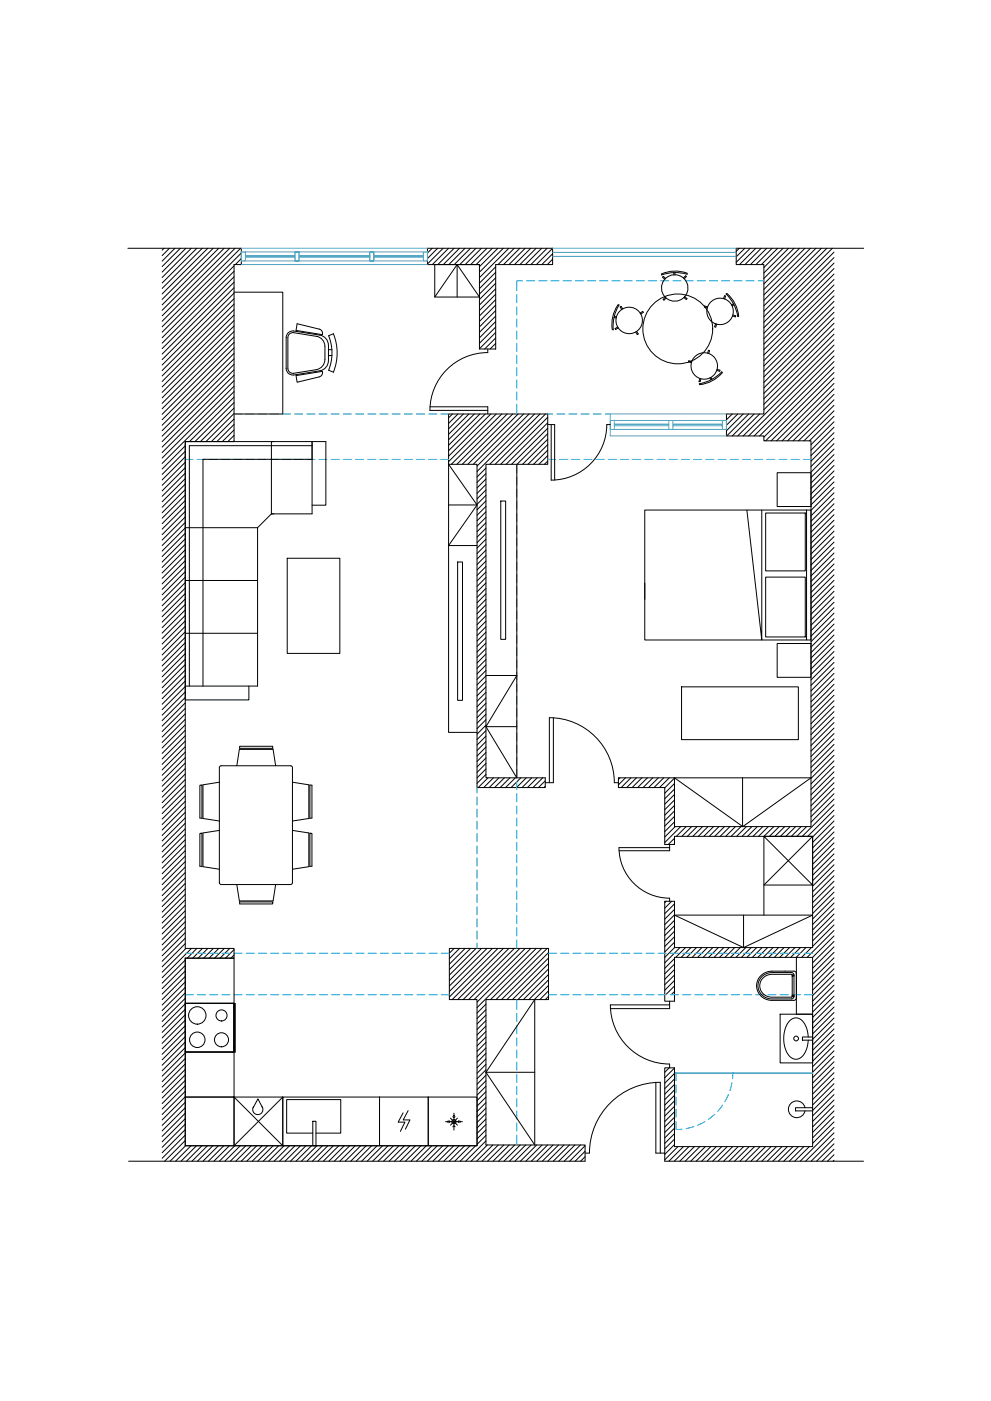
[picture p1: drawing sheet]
<svg xmlns="http://www.w3.org/2000/svg" width="297mm" height="420mm" viewBox="0 0 297 420" stroke-linecap="round" stroke-linejoin="round" font-family="sans-serif">
<!-- layer: barak -->
<g fill="none" stroke="#000" stroke-width=".3">
<path d="M49.2 74.5l-.6 .5M50.8 74.5l-2.2 2.2M52.4 74.5l-3.8 3.8M54.1 74.5l-5.5 5.4M55.7 74.5l-7.1 7.1M57.3 74.5l-8.7 8.7M59 74.5l-10.4 10.4M60.6 74.5l-12 12M62.3 74.5l-13.7 13.7M63.9 74.5l-15.3 15.3M65.6 74.5l-17 16.9M67.2 74.5l-18.6 18.6"/>
<path d="M68.8 74.5l-20.2 20.2M70.2 79.7l-21.6 21.6M70.5 74.5l-21.9 21.8M72.1 74.5l-23.5 23.5M72.3 75.9l-23.7 23.7M72.3 77.5l-1.8 1.8M72.3 79.2l-.1 .1M129.5 74.5l-1.4 1.4M131.2 74.5l-3.1 3M132.8 74.5l-4.7 4.7M134.5 74.5l-4.9 4.8M136.1 74.5l-4.9 4.8"/>
<path d="M137.7 74.5l-4.8 4.8M139.4 74.5l-4.9 4.8M141 74.5l-4.8 4.8M142.7 74.5l-4.9 4.8M144.3 74.5l-4.9 4.8M146 74.5l-4.9 4.8M147.6 74.5l-4.9 4.8M149.2 74.5l-5.5 5.5M150.9 74.5l-7.2 7.1M152.5 74.5l-8.8 8.8M154.1 74.5l-4.8 4.8M155.8 74.5l-4.9 4.8"/>
<path d="M157.4 74.5l-4.8 4.8M159.1 74.5l-4.9 4.8M160.7 74.5l-4.9 4.8M162.4 74.5l-4.9 4.8M164 74.5l-4.9 4.8M165.6 76.1l-3.2 3.2M165.6 74.5l-4.8 4.8M165.6 77.7l-1.6 1.6M221.6 74.5l-.9 .9M223.3 74.5l-2.6 2.5M224.9 74.5l-4.2 4.2M226.5 74.5l-4.8 4.8"/>
<path d="M228.2 74.5l-4.9 4.8M229.8 74.5l-4.9 4.8M231.4 74.5l-4.8 4.8M233.1 74.5l-4.9 4.8M234.7 74.5l-5.7 5.7M236.4 74.5l-7.4 7.4M238 74.5l-9 9M239.7 74.5l-10.7 10.7M241.3 74.5l-12.3 12.3M242.9 74.5l-13.9 13.9M244.6 74.5l-15.6 15.6M246.2 74.5l-17.2 17.2"/>
<path d="M247.8 74.5l-18.8 18.9M249.5 74.5l-20.5 20.5M250 75.6l-21 21M250 77.3l-21 21M250 78.9l-21 21M70.2 81.4l-21.6 21.5M70.2 83l-21.6 21.6M70.2 84.6l-21.6 21.6M70.2 86.3l-21.6 21.5M70.2 87.9l-21.6 21.6M70.2 89.6l-21.6 21.5M70.2 91.2l-21.6 21.5"/>
<path d="M70.2 92.9l-21.6 21.5M70.2 94.5l-21.6 21.5M70.2 96.1l-21.6 21.6M70.2 97.8l-21.6 21.5M70.2 99.4l-21.6 21.6M148.6 80l-4.9 4.9M148.6 81.7l-4.9 4.8M148.6 83.3l-4.9 4.9M148.6 85l-4.9 4.8M148.6 86.6l-4.9 4.9M148.6 88.2l-4.9 4.9M148.6 89.9l-4.9 4.9"/>
<path d="M148.6 93.1l-4.9 4.9M148.6 96.4l-4.9 4.9M148.6 99.7l-4.9 4.9M148.6 91.5l-4.9 4.9M148.6 94.8l-4.9 4.9M148.6 98.1l-4.9 4.8M250 80.5l-21 21.1M250 82.2l-21 21M250 83.8l-21 21.1M250 85.5l-21 21M250 87.1l-21 21M250 88.7l-21 21.1"/>
<path d="M250 90.4l-21 21M250 92l-21 21M250 93.7l-21 21M250 95.3l-21 21M250 96.9l-21 21.1M250 98.6l-21 21M70.2 101l-21.6 21.6M70.2 102.7l-21.6 21.5M70.2 104.3l-21.6 21.6M70.2 106l-21.6 21.5M70.2 107.6l-21.6 21.6M70.2 109.3l-21.6 21.5"/>
<path d="M70.2 110.9l-21.6 21.5M70.2 112.5l-21.6 21.6M70.2 114.2l-21.6 21.5M70.2 115.8l-21.6 21.6M70.2 117.4l-21.6 21.6M70.2 119.1l-13.4 13.3M148.6 103l-1.7 1.7M148.6 101.4l-3.3 3.3M148.6 104.6v.1M250 100.2l-21 21.1M250 101.9l-21 21M250 103.5l-27.2 27.2"/>
<path d="M250 105.1l-25.6 25.6M250 106.8l-24 23.9M250 108.4l-22.3 22.3M250 110.1l-21 21M250 111.7l-20.5 20.5M250 113.3l-18.9 18.9M250 115l-17.2 17.2M250 116.6l-15.6 15.6M250 118.3l-13.9 13.9M250 119.9l-12.3 12.3M55.5 133.7l-6.9 6.9M55.5 135.4l-6.9 6.9"/>
<path d="M55.5 137l-6.9 6.9M55.5 138.6l-6.9 7M70.2 120.7l-11.8 11.7M70.2 122.4l-10.1 10M70.2 124l-8.5 8.4M70.2 125.7l-6.8 6.7M70.2 127.3l-5.2 5.1M70.2 128.9l-3.6 3.5M70.2 130.6l-1.9 1.8M70.2 132.2l-.3 .2M82.1 132.4h-26.6v77.5h19.1v-4.1M93.5 137.7h-32.7v68.1"/>
<path d="M93.5 133.7h-36.7v72.1M93.5 132.4v21.7h-12.1M135.6 124.2l-1.1 1.1M137.3 124.2l-2.8 2.8M138.9 124.2l-4.4 4.4M140.6 124.2l-6.1 6.1M142.2 124.2l-7.7 7.7M143.8 124.2l-9.3 9.3M145.5 124.2l-11 11M147.1 124.2l-12.6 12.6M148.7 124.2l-14.2 14.2M150.4 124.2l-15.1 15"/>
<path d="M152 124.2l-15.1 15M153.7 124.2l-15.1 15M155.3 124.2l-15.1 15M157 124.2l-15.2 15M158.6 124.2l-15.6 15.6M160.2 124.2l-17.2 17.2M161.9 124.2l-15.1 15M163.5 124.2l-15.1 15M164.2 125.2l-14.1 14M164.2 128.4l-10.9 10.8M164.2 130.1l-9.2 9.1M164.2 131.7l-7.6 7.5"/>
<path d="M164.2 133.3l-6 5.9M164.2 126.8l-12.5 12.4M164.2 135l-4.3 4.2M164.2 136.6l-2.7 2.6M164.2 138.3l-1 .9M217.9 124.2h-.2M219.5 124.2l-1.8 1.7M221.1 124.2l-3.4 3.3M222.8 124.2l-5.1 5M224.4 124.2l-6.6 6.5M226 124.2l-6.5 6.5M227.7 124.2l-6.6 6.5"/>
<path d="M250 121.6l-10.7 10.6M250 123.2l-9 9M250 124.8l-7.4 7.4M250 126.5l-6.9 6.9M250 128.1l-6.9 6.9M250 129.8l-6.9 6.8M250 131.4l-6.9 6.9M250 133l-6.9 6.9M250 134.7l-6.9 6.9M250 136.3l-6.9 6.9M250 138l-6.9 6.9M250 139.6l-6.9 6.9"/>
<path d="M55.5 140.3l-6.9 6.9M55.5 141.9l-6.9 6.9M55.5 143.5l-6.9 7M55.5 145.2l-6.9 6.9M55.5 146.8l-6.9 7M55.5 148.5l-6.9 6.9M55.5 150.1l-6.9 6.9M55.5 151.8l-6.9 6.9M55.5 153.4l-6.9 6.9M55.5 155l-6.9 7M55.5 156.7l-6.9 6.9M55.5 158.3l-6.9 7"/>
<path d="M55.5 159.9l-6.9 7M55.5 158.3h21.7M81.4 154.1l-4.2 4.2v47.5h-21.7M93.5 151.5h4.2v-19.1h-16.3v21.7M145.7 151.9l-2.7 2.6M145.7 155.1l-2.7 2.7M145.7 158.4l-2.7 2.7M145.7 140.4l-2.7 2.7M145.7 142l-2.7 2.7M145.7 143.7l-2.7 2.6M145.7 145.3l-2.7 2.7M145.7 146.9l-2.7 2.7"/>
<path d="M145.7 148.6l-2.7 2.6M145.7 150.2l-2.7 2.7M145.7 153.5l-2.7 2.7M145.7 156.8l-2.7 2.7M250 141.2l-6.9 6.9M250 142.9l-6.9 6.9M250 144.5l-6.9 6.9M250 146.2l-6.9 6.8M250 147.8l-6.9 6.9M250 149.5l-6.9 6.8M250 151.1l-6.9 6.9M250 152.7l-6.9 6.9"/>
<path d="M250 154.4l-6.9 6.9M250 156l-6.9 6.9M250 157.6l-6.9 6.9M250 159.3l-6.9 6.9M55.5 161.6l-6.9 6.9M55.5 163.2l-6.9 7M55.5 164.9l-6.9 6.9M55.5 166.5l-6.9 7M55.5 168.2l-6.9 6.9M55.5 169.8l-6.9 6.9M55.5 171.4l-6.9 7M55.5 173.1l-6.9 6.9"/>
<path d="M55.5 174.7l-6.9 7M55.5 176.4l-6.9 6.9M55.5 178l-6.9 6.9M55.5 179.6l-6.9 7M55.5 174.1h21.7M145.7 161.7l-2.7 2.7M145.7 165l-2.7 2.7M145.7 168.3l-2.7 2.6M145.7 171.5l-2.7 2.7M145.7 174.8l-2.7 2.7M145.7 178.1l-2.7 2.7M145.7 160.1l-2.7 2.6"/>
<path d="M145.7 163.3l-2.7 2.7M145.7 166.6l-2.7 2.7M145.7 169.9l-2.7 2.7M145.7 173.2l-2.7 2.7M145.7 176.5l-2.7 2.6M145.7 179.7l-2.7 2.7M250 160.9l-6.9 6.9M250 162.6l-6.9 6.9M250 164.2l-6.9 6.9M250 165.9l-6.9 6.8M250 167.5l-6.9 6.9M250 169.1l-6.9 6.9"/>
<path d="M250 170.8l-6.9 6.9M250 172.4l-6.9 6.9M250 174l-6.9 6.9M250 175.7l-6.9 6.9M250 177.3l-6.9 6.9M250 179l-6.9 6.9M55.5 181.3l-6.9 6.9M55.5 182.9l-6.9 7M55.5 184.6l-6.9 6.9M55.5 186.2l-6.9 6.9M55.5 187.8l-6.9 7M55.5 189.5l-6.9 6.9"/>
<path d="M55.5 191.1l-6.9 7M55.5 192.8l-6.9 6.9M55.5 194.4l-6.9 7M55.5 196l-6.9 7M55.5 197.7l-6.9 6.9M55.5 199.3l-6.9 7M55.5 189.9h21.7M145.7 181.4l-2.7 2.7M145.7 184.7l-2.7 2.6M145.7 188l-2.7 2.6M145.7 191.2l-2.7 2.7M145.7 194.5l-2.7 2.7"/>
<path d="M145.7 197.8l-2.7 2.7M145.7 183l-2.7 2.7M145.7 186.3l-2.7 2.7M145.7 189.6l-2.7 2.7M145.7 192.9l-2.7 2.7M145.7 196.1l-2.7 2.7M145.7 199.4l-2.7 2.7M250 180.6l-6.9 6.9M250 182.3l-6.9 6.8M250 183.9l-6.9 6.9M250 185.5l-6.9 6.9M250 187.2l-6.9 6.9"/>
<path d="M250 188.8l-6.9 6.9M250 190.5l-6.9 6.9M250 192.1l-6.9 6.9M250 193.7l-6.9 6.9M250 195.4l-6.9 6.9M250 197l-6.9 6.9M250 198.7l-6.9 6.9M55.5 201l-6.9 6.9M55.5 202.6l-6.9 6.9M55.5 204.3l-6.9 6.9M55.5 205.9l-6.9 6.9M55.5 207.5l-6.9 7"/>
<path d="M55.5 209.2l-6.9 6.9M55.5 210.8l-6.9 7M55.5 212.4l-6.9 7M55.5 214.1l-6.9 6.9M55.5 215.7l-6.9 7M55.5 217.4l-6.9 6.9M55.5 219l-6.9 6.9M145.7 201.1l-2.7 2.6M145.7 202.7l-2.7 2.7M145.7 204.4l-2.7 2.6M145.7 206l-2.7 2.7M145.7 207.6l-2.7 2.7"/>
<path d="M145.7 209.3l-2.7 2.7M145.7 210.9l-2.7 2.7M145.7 212.5l-2.7 2.7M145.7 214.2l-2.7 2.7M145.7 215.8l-2.7 2.7M145.7 217.5l-2.7 2.7M145.7 219.1l-2.7 2.7M250 200.3l-6.9 6.9M250 201.9l-6.9 6.9M250 203.6l-6.9 6.9M250 205.2l-6.9 6.9M250 206.9l-6.9 6.9"/>
<path d="M250 208.5l-6.9 6.9M250 210.1l-6.9 6.9M250 211.8l-6.9 6.9M250 213.4l-6.9 6.9M250 215.1l-6.9 6.9M250 216.7l-6.9 6.9M250 218.3l-6.9 6.9M250 220l-6.9 6.9M55.5 220.7l-6.9 6.9M55.5 222.3l-6.9 6.9M55.5 223.9l-6.9 7M55.5 225.6l-6.9 6.9"/>
<path d="M55.5 227.2l-6.9 7M55.5 228.8l-6.9 7M55.5 230.5l-6.9 6.9M55.5 232.1l-6.9 7M55.5 233.8l-6.9 6.9M55.5 235.4l-6.9 7M55.5 237.1l-6.9 6.9M55.5 238.7l-6.9 6.9M59.9 235.5l.6-.1v10l-.6-.1zM65.8 234.6l-5 .8v10.1l5 .7M65.8 229.9l.5-.2h20.8l.5 .2 .1 34.8-.3 .5-21.1 .1-.5-.3zM71 229.7l.7-5h10.1l.8 5"/>
<path d="M71.9 223.8h9.8l.1 .6h-10zM87.7 234.6l4.9 .8v10.1l-4.9 .7M92.9 235.4l.6 .1v9.8l-.6 .1zM145.7 220.8l-2.7 2.6M145.7 222.4l-2.7 2.7M145.7 224l-2.7 2.7M145.7 225.7l-2.7 2.7M145.7 227.3l-2.7 2.7M145.7 229l-2.7 2.6M145.7 230.6l-2.7 2.7M145.7 232.3l-2.7 2.6M146.3 233.3l-3 2.9"/>
<path d="M147.9 233.3l-2.9 2.9M149.5 233.3l-2.9 2.9M151.2 233.3l-2.9 2.9M152.8 233.3l-2.9 2.9M154.5 233.3l-3 2.9M156.1 233.3l-2.9 2.9M157.7 233.3l-2.9 2.9M159.4 233.3l-2.9 2.9M161 233.3l-2.9 2.9M162.7 233.3l-2.9 2.9M163.4 235.8l-.4 .4M163.4 234.2l-2 2"/>
<path d="M185.8 233.3l-.4 .5M187.5 233.3l-2.1 2.1M189.1 233.3l-2.9 2.9M190.8 233.3l-3 2.9M192.4 233.3l-2.9 2.9M194 233.3l-2.9 2.9M195.7 233.3l-2.9 2.9M197.3 233.3l-2.9 2.9M199 233.3l-3 2.9M200.6 233.3l-2.9 2.9M202.2 233.4l-3 2.9M202.2 235l-3 2.9"/>
<path d="M202.2 236.6l-3 3M202.2 238.3l-3 2.9M202.2 239.9l-3 2.9M250 221.6l-6.9 6.9M250 223.3l-6.9 6.9M250 224.9l-6.9 6.9M250 226.5l-6.9 6.9M250 228.2l-6.9 6.9M250 229.8l-6.9 6.9M250 231.5l-6.9 6.9M250 233.1l-6.9 6.9M250 234.8l-6.9 6.9"/>
<path d="M250 236.4l-6.9 6.9M250 238l-6.9 6.9M250 239.7l-6.9 6.9M55.5 240.3l-6.9 7M55.5 242l-6.9 6.9M55.5 243.6l-6.9 7M55.5 245.3l-6.9 6.9M55.5 246.9l-6.9 6.9M55.5 248.6l-6.9 6.9M55.5 250.2l-6.9 6.9M55.5 251.8l-6.9 7M55.5 253.5l-6.9 6.9"/>
<path d="M55.5 255.1l-6.9 6.9M55.5 256.7l-6.9 7M55.5 258.4l-6.9 6.9M59.9 250l.6-.2v10.1l-.6-.1zM65.8 249l-5 .8v10.1l5 .8M87.7 249l4.9 .8v10.1l-4.9 .8M92.9 249.8l.6 .2v9.8l-.6 .1zM202.2 241.5l-3 3M202.2 243.2l-3 2.9M202.2 244.8l-3 2.9M202.2 246.5l-3 2.9M202.2 251.4l-1.9 1.9"/>
<path d="M202.2 253l-.2 .3M202.4 247.9l-3.2 3.1M204 247.9l-4.8 4.8M205.7 247.9l-3 2.9M207.3 247.9l-2.9 2.9M208.9 247.9l-2.9 2.9M210.6 247.9l-2.9 2.9M212.2 247.9l-2.9 2.9M213.9 247.9l-2.9 2.9M215.5 247.9l-2.9 2.9M217.2 247.9l-3 2.9M218.8 247.9l-2.9 2.9"/>
<path d="M220.4 247.9l-2.9 2.9M222.1 247.9l-3 2.9M223.7 247.9l-2.9 2.9M225.4 247.9l-3 2.9M227 247.9l-2.9 2.9M228.6 247.9l-2.9 2.9M230.3 247.9l-2.9 2.9M231.9 247.9l-2.9 2.9M233.6 247.9l-3 2.9M235.2 247.9l-2.9 2.9M236.8 247.9l-2.9 2.9M238.5 247.9l-3 2.9"/>
<path d="M240.1 247.9l-2.9 2.9M241.8 247.9l-3 2.9M250 241.3l-9.5 9.5M250 242.9l-7.9 7.9M250 244.6l-6.4 6.4M250 246.2l-6.4 6.4M250 247.9l-6.4 6.4M250 249.5l-6.4 6.4M250 251.2l-6.4 6.4M250 252.8l-6.4 6.4M250 254.4l-6.4 6.5M250 256.1l-6.4 6.4"/>
<path d="M250 257.7l-6.4 6.4M250 259.3l-6.4 6.5M55.5 260l-6.9 7M55.5 261.7l-6.9 6.9M55.5 263.3l-6.9 6.9M55.5 265l-6.9 6.9M55.5 266.6l-6.9 6.9M55.5 268.2l-6.9 7M55.5 269.9l-6.9 6.9M55.5 271.5l-6.9 6.9M55.5 273.1l-6.9 7M55.5 274.8l-6.9 6.9"/>
<path d="M55.5 276.4l-6.9 7M55.5 278.1l-6.9 6.9M55.5 279.7l-6.9 7M71 265.3l.7 4.9h10.1l.8-4.9M71.8 270.5h10l-.1 .6h-9.8zM199.7 270.3l-.5 .4M201.3 270.3l-2.1 2.1M202.2 271.1l-3 2.9M202.2 272.7l-3 2.9M202.2 274.4l-3 2.9M202.2 276l-3 2.9M202.2 277.6l-3 3"/>
<path d="M202.2 279.3l-3 2.9M250 261l-6.4 6.4M250 262.7l-6.4 6.3M250 264.3l-6.4 6.4M250 265.9l-6.4 6.4M250 267.6l-6.4 6.4M250 269.2l-6.4 6.4M250 270.8l-6.4 6.5M250 272.5l-6.4 6.4M250 274.1l-6.4 6.4M250 275.8l-6.4 6.4M250 277.4l-6.4 6.4"/>
<path d="M250 279.1l-8.1 8M55.5 281.4l-6.9 6.9M55.5 283l-6.9 6.9M55.5 287.9l-6.9 6.9M55.5 289.6l-6.9 6.9M55.5 291.2l-6.9 6.9M55.5 292.8l-6.9 7M55.5 294.5l-6.9 6.9M55.5 296.1l-6.9 7M55.5 297.8l-6.9 6.9M55.5 299.4l-6.9 6.9M55.7 284.4l-7.1 7.2"/>
<path d="M57.4 284.4l-8.8 8.8M59 284.4l-2.9 3M60.7 284.4l-3 3M62.3 284.4l-2.9 3M64 284.4l-3 3M65.6 284.4l-2.9 3M67.2 284.4l-2.9 3M68.9 284.4l-3 3M70.2 284.8l-2.6 2.6M70.2 286.4l-1 1M136.1 284.4l-1.4 1.4M137.8 284.4l-3.1 3.1"/>
<path d="M139.4 284.4l-4.7 4.8M141 284.4l-6.3 6.4M142.7 284.4l-8 8M144.3 284.4l-9.6 9.7M146 284.4l-11.3 11.3M147.6 284.4l-12.9 12.9M149.3 284.4l-14.6 14.6M150.9 284.4l-15.4 15.4M152.5 284.4l-15.3 15.4M154.2 284.4l-15.4 15.4M155.8 284.4l-15.3 15.4M157.4 284.4l-15.3 15.4"/>
<path d="M159.1 284.4l-16.1 16.1M160.7 284.4l-17.7 17.8M162.4 284.4l-15.4 15.4M164 284.4l-15.3 15.4M164.4 285.7l-14.1 14.1M164.4 287.3l-12.5 12.5M164.4 289l-10.8 10.8M164.4 290.6l-9.2 9.2M164.4 292.2l-7.5 7.6M164.4 293.9l-5.9 5.9M164.4 295.5l-4.2 4.3M164.4 297.2l-2.6 2.6"/>
<path d="M164.4 298.8l-1 1M202.2 280.9l-3 3M202.2 282.6l-3 2.9M202.2 287.5l-3 2.9M202.2 289.1l-3 3M202.2 290.8l-3 2.9M202.2 292.4l-3 2.9M202.2 294l-3 3M202.2 295.7l-2.7 2.6M202.2 297.3l-1 1M202.2 284.2l-3 2.9M203.8 284.2l-4.6 4.6"/>
<path d="M205.5 284.2l-2.9 2.9M207.1 284.2l-2.9 2.9M208.8 284.2l-3 2.9M210.4 284.2l-2.9 2.9M212 284.2l-2.9 2.9M213.7 284.2l-3 2.9M215.3 284.2l-2.9 2.9M216.9 284.2l-2.9 2.9M218.6 284.2l-2.9 2.9M220.2 284.2l-2.9 2.9M221.9 284.2l-2.9 2.9M223.5 284.2l-2.9 2.9"/>
<path d="M225.2 284.2l-3 2.9M226.8 284.2l-2.9 2.9M228.4 284.2l-2.9 2.9M230.1 284.2l-3 2.9M231.7 284.2l-2.9 2.9M233.4 284.2l-3 2.9M235 284.2l-2.9 2.9M236.7 284.2l-3 2.9M238.3 284.2l-2.9 2.9M239.9 284.2l-2.9 2.9M241.6 284.2l-3 2.9M243.2 284.2l-2.9 2.9"/>
<path d="M250 280.7l-6.4 6.4M250 282.3l-6.4 6.4M250 284l-6.4 6.4M250 285.6l-6.4 6.4M250 287.2l-6.4 6.5M250 288.9l-6.4 6.4M250 290.5l-6.4 6.4M250 292.2l-6.4 6.4M250 293.8l-6.4 6.4M250 295.5l-6.4 6.4M250 297.1l-6.4 6.4M250 298.7l-6.4 6.4"/>
<path d="M55.5 301l-6.9 7M55.5 302.7l-6.9 6.9M55.5 304.3l-6.9 7M55.5 306l-6.9 6.9M55.5 307.6l-6.9 7M55.5 309.2l-6.9 7M55.5 310.9l-6.9 6.9M55.5 312.5l-6.9 7M55.5 314.2l-6.9 6.9M55.5 315.8l-6.9 6.9M55.5 317.5l-6.9 6.9M55.5 319.1l-6.9 6.9"/>
<path d="M145.7 301.2l-2.7 2.6M145.7 302.8l-2.7 2.7M145.7 304.4l-2.7 2.7M145.7 306.1l-2.7 2.7M145.7 307.7l-2.7 2.7M145.7 309.3l-2.7 2.7M145.7 311l-2.7 2.7M145.7 312.6l-2.7 2.7M145.7 314.3l-2.7 2.6M145.7 315.9l-2.7 2.7M145.7 317.6l-2.7 2.6M145.7 319.2l-2.7 2.7"/>
<path d="M250 300.4l-6.4 6.4M250 302l-6.4 6.4M250 303.6l-6.4 6.5M250 305.3l-6.4 6.4M250 306.9l-6.4 6.4M250 308.6l-6.4 6.4M250 310.2l-6.4 6.4M250 311.9l-6.4 6.4M250 313.5l-6.4 6.4M250 315.1l-6.4 6.4M250 316.8l-6.4 6.4M250 318.4l-6.4 6.4"/>
<path d="M55.5 320.7l-6.9 7M55.5 322.4l-6.9 6.9M55.5 324l-6.9 7M55.5 325.6l-6.9 7M55.5 327.3l-6.9 6.9M55.5 328.9l-6.9 7M55.5 330.6l-6.9 6.9M55.5 332.2l-6.9 6.9M55.5 333.9l-6.9 6.9M55.5 335.5l-6.9 6.9M55.5 337.1l-6.9 7M55.5 338.8l-6.9 6.9"/>
<path d="M145.7 320.8l-2.7 2.7M145.7 322.5l-2.7 2.7M145.7 324.1l-2.7 2.7M145.7 325.7l-2.7 2.7M145.7 327.4l-2.7 2.7M145.7 329l-2.7 2.7M145.7 330.7l-2.7 2.6M145.7 332.3l-2.7 2.7M145.7 334l-2.7 2.6M145.7 335.6l-2.7 2.7M145.7 337.2l-2.7 2.7M145.7 338.9l-2.7 2.7"/>
<path d="M200.6 320.2l-1.4 1.4M202.2 320.3l-3 2.9M202.2 321.9l-3 3M202.2 323.6l-3 2.9M202.2 325.2l-3 2.9M202.2 326.9l-3 2.9M202.2 328.5l-3 2.9M202.2 330.2l-3 2.9M202.2 331.8l-3 2.9M202.2 333.4l-3 3M202.2 335.1l-3 2.9M202.2 336.7l-3 2.9"/>
<path d="M202.2 338.3l-3 3M202.2 340l-3 2.9M250 320.1l-6.4 6.4M250 321.7l-6.4 6.4M250 323.3l-6.4 6.4M250 325l-6.4 6.4M250 326.6l-6.4 6.4M250 328.3l-6.4 6.4M250 329.9l-6.4 6.4M250 331.5l-6.4 6.5M250 333.2l-6.4 6.4M250 334.8l-6.4 6.4"/>
<path d="M250 336.5l-6.4 6.4M250 338.1l-10.2 10.1M250 339.7l-8.5 8.5M55.5 340.4l-6.9 7M55.5 342l-6.2 6.2M55.6 343.6l-4.6 4.6M57.2 343.6l-4.6 4.6M58.9 343.6l-4.6 4.6M60.5 343.6l-4.6 4.6M62.2 343.6l-4.7 4.6M63.8 343.6l-4.6 4.6M65.5 343.6l-4.7 4.6"/>
<path d="M67.1 343.6l-4.6 4.6M68.7 343.6l-4.6 4.6M70.4 343.6l-4.6 4.6M72 343.6l-4.6 4.6M73.7 343.6l-4.7 4.6M75.3 343.6l-4.6 4.6M76.9 343.6l-4.6 4.6M78.6 343.6l-4.7 4.6M80.2 343.6l-4.6 4.6M81.9 343.6l-4.7 4.6M83.5 343.6l-4.6 4.6M85.1 343.6l-4.6 4.6"/>
<path d="M86.8 343.6l-4.6 4.6M88.4 343.6l-4.6 4.6M90.1 343.6l-4.7 4.6M91.7 343.6l-4.6 4.6M93.4 343.6l-4.7 4.6M95 343.6l-4.7 4.6M96.6 343.6l-4.6 4.6M98.3 343.6l-4.7 4.6M99.9 343.6l-4.6 4.6M101.5 343.6l-4.6 4.6M103.2 343.6l-4.6 4.6M104.8 343.6l-4.6 4.6"/>
<path d="M106.5 343.6l-4.7 4.6M108.1 343.6l-4.6 4.6M109.8 343.6l-4.7 4.6M111.4 343.6l-4.6 4.6M113 343.6l-4.6 4.6M114.7 343.6l-4.6 4.6M116.3 343.6l-4.6 4.6M117.9 343.6l-4.6 4.6M119.6 343.6l-4.6 4.6M121.2 343.6l-4.6 4.6M122.9 343.6l-4.7 4.6M124.5 343.6l-4.6 4.6"/>
<path d="M126.2 343.6l-4.7 4.6M127.8 343.6l-4.6 4.6M129.4 343.6l-4.6 4.6M131.1 343.6l-4.6 4.6M132.7 343.6l-4.6 4.6M134.4 343.6l-4.7 4.6M136 343.6l-4.6 4.6M137.6 343.6l-4.6 4.6M139.3 343.6l-4.7 4.6M140.9 343.6l-4.6 4.6M142.6 343.6l-4.7 4.6M145.7 340.5l-2.7 2.7"/>
<path d="M145.7 342.2l-6.1 6M146.1 343.4l-4.9 4.8M147.7 343.4l-4.8 4.8M149.4 343.4l-4.9 4.8M151 343.4l-4.9 4.8M152.6 343.4l-4.8 4.8M154.3 343.4l-4.9 4.8M155.9 343.4l-4.8 4.8M157.6 343.4l-4.9 4.8M159.2 343.4l-4.9 4.8M160.9 343.4l-4.9 4.8M162.5 343.4l-4.9 4.8"/>
<path d="M164.1 343.4l-4.8 4.8M165.8 343.4l-4.9 4.8M167.4 343.4l-4.9 4.8M169 343.4l-4.8 4.8M170.7 343.4l-4.9 4.8M172.3 343.4l-4.8 4.8M174 343.4l-4.9 4.8M175.4 343.6l-4.7 4.6M175.4 345.3l-3 2.9M175.4 346.9l-1.4 1.3M202.2 341.6l-3 2.9M202.2 343.3l-3 2.9"/>
<path d="M203.2 343.9l-4 3.9M204.9 343.9l-4.4 4.3M206.5 343.9l-4.4 4.3M208.1 343.9l-4.3 4.3M209.8 343.9l-4.4 4.3M211.4 343.9l-4.4 4.3M213 343.9l-4.3 4.3M214.7 343.9l-4.4 4.3M216.3 343.9l-4.4 4.3M218 343.9l-4.4 4.3M219.6 343.9l-4.4 4.3M221.3 343.9l-4.4 4.3"/>
<path d="M222.9 343.9l-4.4 4.3M224.5 343.9l-4.3 4.3M226.2 343.9l-4.4 4.3M227.8 343.9l-4.4 4.3M229.5 343.9l-4.4 4.3M231.1 343.9l-4.4 4.3M232.7 343.9l-4.3 4.3M234.4 343.9l-4.4 4.3M236 343.9l-4.4 4.3M237.7 343.9l-4.4 4.3M239.3 343.9l-4.4 4.3M240.9 343.9l-4.3 4.3"/>
<path d="M242.6 343.9l-4.4 4.3M250 341.4l-6.9 6.8M250 343l-5.2 5.2M250 344.7l-3.6 3.5M250 346.3l-2 1.9M250 348l-.3 .2"/>
</g>
<!-- layer: hast gic -->
<path d="M38.3 74.5h34v4.8h-2.1v53.1h-14.7v152h14.7v3h-14.7v56.2h87.5v-43.8h-8.3v-15.4h29.7v15.4h-18.7v43.6h29.7v4.8h-136.8M128.1 74.5h37.5v4.8h-17v25.4h-4.9v-25.4h-15.6zM258.9 74.5h-38.2v4.8h8.3v44.9h-11.3v6.5h11.3v1.5h14.1v115.7h-40.9v-14.6h-16.8v2.9h13.8v17.1h3v-2.5h41.4v33.4h-41.4v-13.9h-3v30h3v-13.2h41.4v56.8h-41.4v-23.7h-3v28h59.6M134.5 124.2h29.7v15h-18.5v94.1h17.7v2.9h-20.4v-97h-8.5zM238.7 287.1v17.1h4.9" fill="none" stroke="#000" stroke-width=".3"/>
<!-- layer: barak gic -->
<g fill="none" stroke="#000" stroke-width=".3">
<path d="M137 79.3v9.8M143.7 79.3h-13.4v9.8h13.4l-6.7-9.8-6.7 9.8M70.2 87.6h14.6v36.6M87.9 99.8l6.9 1.1M87.9 99.8a1.51 1.51 0 0 0-1.6 1.5M88 99.3a2.02 2.02 0 0 0-2.2 2M88 99.3l7.9 1.2M89.1 97.1l6.6 1.6a1.32 1.32 0 0 1 .9 1.7l-7.9-1.3zM184.1 95.2l.6 .2M184.1 94.9l.7 .2M185.2 98.1l-.8 .4v.2l.1 .1 .8-.5M185.3 91.4a10.1 10.1 0 0 0-1.8 7.5h.3a12.2 12.2 0 0 1 1.7-7.4l-.2-.1"/>
<path d="M185.9 92l.3-.1 .5 .8M185.9 92.1l.5 .8M190.8 99.4l.5 .8-.3 .1-.5-.7M191.9 93.9l.7-.5 .1 .1 .1 .2-.7 .5M198.3 82.2v.3M198.8 82.9l-.2 .2 .7 .7M198.8 82.9l.7 .6M199.4 89.1l-.6 .7 .1 .1 .1 .1 .7-.6M202 81.7v.7M202.3 81.7v.7M204.9 83.4l.6-.7 .2 .2-.6 .7M205.2 89l.7 .6-.1 .1-.1 .1-.7-.6"/>
<path d="M205.9 82.2a12.2 12.2 0 0 0-7.6 .3M206 81.9a10.2 10.2 0 0 0-7.7 .2M206 82v.2M211.2 91.8l-.1 .3 .9 .3M211.3 91.8l.8 .2M214.5 97.1l-.3 .9h.2l.1 .1 .3-.9M216.9 89.6l.2-.9h.2l.2 .1-.3 .9M217.6 88.2l.3-.2a10.2 10.2 0 0 1 3.5 6.8l-.3 .1a12.2 12.2 0 0 0-3.5-6.7zM219.7 94.4l.8 .3v.2l-.1 .1-.9-.2M219.9 91.1l-.6 .3M220 91.4l-.6 .3M85.8 101.3v9.2a2.02 2.02 0 0 0 2.2 2"/>
<path d="M86.3 101.3v9.2a1.51 1.51 0 0 0 1.6 1.5M88.7 112.6l7.9-1.1a1.28 1.28 0 0 1-.9 1.5l-6.6 1.6zM94.8 100.8a3 3 0 0 1 2.6 3M94.8 110.9l-6.9 1.1M95.9 100.5a3.1 3.1 0 0 1 2.6 3l-.1 4.7a3 3 0 0 1-2.5 3M95.9 111.2l-7.9 1.3M97.4 107.8a3 3 0 0 1-2.6 3M97.4 103.9v4M98.5 104.9h1M98.5 106.6h1M98.5 100.7a13.7 13.7 0 0 1 0 10.3M98.5 100.7l1.4-.6a15.3 15.3 0 0 1 0 11.5l-1.4-.6"/>
<path d="M146.2 104.7v1a17.3 17.3 0 0 0-17.3 17.4h17.3M206.5 108.2l-.1 .3 .9 .3M206.5 108.2l.9 .3M209.8 113.5l-.3 .9h.2l.1 .1 .3-.9M212.7 105.1l-.3-.1-.3 .9M212.7 105.2l-.3 .8M212.8 113.3l.3 .6M213.1 113.2l.3 .6M214.8 111.1l.9 .3M214.9 110.8l.9 .2M215.8 111l-.1 .3M216.5 111.8a10.2 10.2 0 0 1-6.8 3.6"/>
<path d="M216.5 111.8l-.1-.3a12.2 12.2 0 0 1-6.8 3.6l.1 .3M70.2 124.2h14.4M128.9 122h17.3v2.2M154.9 139.2v94.1l-9.2-15.4 9.2-15.3h-9.2M164.2 127.3h2.1v16.7M165.2 127.3v16.7a16.7 16.7 0 0 0 16.7-16.7h1M134.5 151.4h8.5M150.1 150.3h1.5v41.4h-1.5zM223.9 153l4.4 38.9v-38.9M229.5 153.9h11.9v17.3h-11.9zM232.9 141.8h10.2v10.1h-10.2zM241.8 153h-48.5v26.8"/>
<path d="M241.8 153h1.3v38.9h-1.3zM86.1 167.4h15.8v28.6h-15.8zM137.2 168.5h1.4v41.5h-1.4zM143 163.6h-8.5v-24.4l8.5 12.2-8.5 12.2v56h8.5M193.3 174.9v17h48.5M229.5 173.1h11.9v17.9h-11.9zM232.9 193h10.2v10.1h-10.2zM145.7 217.9h9.2M164.7 215.2a19.5 19.5 0 0 1 19.4 19.5M164.7 215.3v19.4M165.9 215.3v19.4h-2.5M204.3 206h35v15.8h-35z"/>
<path d="M184.1 234.7h1.3M202.1 233.3h41l-20.5 14.6-20.4-14.6M222.6 233.3v14.6M200.7 254.2h-15.2a15.2 15.2 0 0 0 15.2 15.2v.9M200.7 253.3v1.8h-15.1M229 250.8v14.6h14.6v-14.6h-14.6l14.6 14.6M243.6 250.8l-14.6 14.6v9M202.2 274.4h41.4l-20.7 9.8zM222.9 274.4v9.8M55.5 287.4h14.7v13.5h-14.7zM160.3 299.8v43.6l-14.6-21.8zM228.4 292.8a4.6 4.6 0 0 1 3-1.1h5.9l.5 .2 .2 .5v6.5l-.2 .5-.5 .2h-5.9a3.9 3.9 0 0 1-3.8-2.4 3.9 3.9 0 0 1 .8-4.4z"/>
<path d="M228.5 293.5a3.8 3.8 0 0 1 2.9-1.3h5.9l.2 .2-.1 6.6-6 .1a3.4 3.4 0 0 1-3.3-1.9 3.4 3.4 0 0 1 .4-3.7zM237.5 292.4h.5v.3h-.5zM237.5 298.5h.5v.4h-.5zM238.7 292l-.2-.5-.5-.3h-6.6a4.4 4.4 0 0 0-4.6 4.4 4.4 4.4 0 0 0 4.6 4.4h6.6l.5-.2 .2-.5v-7.3M55.5 315.5h14.7v13.5h-14.7zM55.5 300.9h14.7v14.6h-14.7zM55.5 300.9h14.5v14.6h-14.5M55.5 300.9v14.6M70 314h.3M70 314.3h.3M70 302.4h.3M70 302.1h.3"/>
<path d="M70.3 300.9h.2v14.6h-.2zM200.7 301.4h-17.7a17.7 17.7 0 0 0 17.7 17.7M200.7 300.3v2.2h-17.7M200.7 319.1v1.1M233.8 304.2h9.8v14.6h-9.8zM240.5 311h3.1v.9h-3.1zM242.3 311a5.7 5.7 0 0 0-3.3-5.7 3.6 3.6 0 0 0-3.6 3.1 8.8 8.8 0 0 0 1.5 8.6 2.69 2.69 0 0 0 4.3-1.2l.7-1.8 .4-2.1M55.5 329h14.7v14.6h-14.7zM70.2 329h14.6v14.6h-14.6zM70.2 329l14.6 14.6M75.9 332.2l1.4-2.6 1.4 2.6M76 331.9a1.53 1.53 0 0 0 1.3 2.4 1.53 1.53 0 0 0 1.2-2.4"/>
<path d="M84.8 329h29v14.6h-29zM84.8 329l-14.6 14.6M93.8 339.8h-7.9v-10h16.2v10h-7.4M93.8 336.3h.9v7.3h-.9zM113.8 329h14.6v14.6h-14.6zM120.8 333.7l-1.5 2.8h2.1l-1.4 2.8M122.3 333.1l-1.5 2.8h2.1l-1.4 2.8M128.4 329h14.6v14.6h-14.6zM133.5 336.4h5.1M134.2 336.2l.1 .2-.1 .1M134.5 336.1l.4 .3-.4 .3M135 335.3l2.1 2.1"/>
<path d="M135.7 334.8l.4 .4 .3-.4M135.7 337.9l.4-.3 .3 .3M135.9 334.5l.2 .2 .1-.2M136.1 333.9v5M137.1 335.3l-2.1 2.1M137.6 336.1l-.3 .3 .3 .3M138 336.2l-.2 .2 .2 .1M145.7 321.6h14.6M196.6 324.6v21.2h2.6M238.4 332.2h5.2v1h-5.2zM241.3 332.2a2.51 2.51 0 0 0-3.9-1.6 2.51 2.51 0 0 0 0 4.2 2.51 2.51 0 0 0 3.9-1.6M175.4 345.8h1.3a21.2 21.2 0 0 1 21.2-21.2v21.2"/>
<circle cx="188.6" cy="96.1" r="4"/>
<circle cx="202.2" cy="86.4" r="4"/>
<circle cx="203.2" cy="98.6" r="10.5"/>
<circle cx="215.8" cy="93.4" r="4"/>
<circle cx="211.1" cy="109.8" r="4"/>
<circle cx="59.1" cy="311.8" r="2.32"/>
<circle cx="59.1" cy="304.5" r="2.61"/>
<circle cx="66.4" cy="311.8" r="2.11"/>
<circle cx="66.4" cy="304.5" r="1.66"/>
<circle cx="238.6" cy="311.4" r=".71"/>
<circle cx="136.1" cy="336.4" r=".62"/>
</g>
<g fill="none" stroke="#5ca1b8" stroke-width=".3">
<path d="M72.3 75.6h1.3v2.6h-1.3zM72.3 74.5h55.8M72.3 79.3h55.8M72.3 75.6h55.8M72.3 78.2h55.8M73.6 76.9h14.8M73.6 77.1h14.8M73.6 76.7h14.8M88.4 75.6h1.2v2.6h-1.2zM89.6 76.9h21.2M89.6 77.1h21.2M89.6 76.7h21.2"/>
<path d="M110.8 75.6h1.2v2.6h-1.2zM112 76.9h14.9M112 77.1h14.9M112 76.7h14.9M126.9 75.6h1.2v2.6h-1.2zM165.6 74.5h55.1M165.6 75.7h55.1M165.6 76.9h55.1M182.9 126.1h1.2v2.7h-1.2zM184.1 126.1h33.6M184.1 128.8h33.6M184.1 127.4h16.4"/>
<path d="M184.1 127.7h16.4M184.1 127.2h16.4M200.5 126.1h1.2v2.7h-1.2zM201.7 127.4h14.8M201.7 127.7h14.8M201.7 127.2h14.8M216.5 126.1h1.2v2.7h-1.2zM217.7 124.2h-34.8v6.5h34.8M202.2 321.7h41.4M202.2 321.9h41.4"/>
</g>
<g fill="none" stroke="#00a5dd" stroke-width=".3">
<path d="M154.9 88.3v2.5M154.9 92v2.4M154.9 95.7v2.4M154.9 99.3v2.4M156.6 84.2h-1.7v2.9M157.8 84.2h2.5M161.5 84.2h2.4M165.1 84.2h2.5M168.8 84.2h2.4M172.5 84.2h2.4M176.1 84.2h2.4M179.8 84.2h2.4"/>
<path d="M183.4 84.2h2.5M187.1 84.2h2.4M190.7 84.2h2.5M194.4 84.2h2.4M198 84.2h2.5M201.7 84.2h2.4M205.3 84.2h2.5M209 84.2h2.4M212.6 84.2h2.5M216.3 84.2h2.4M219.9 84.2h2.5M223.6 84.2h2.4"/>
<path d="M227.3 84.2h1.7M154.9 103v2.4M154.9 106.6v2.4M154.9 110.3v2.4M154.9 113.9v2.5M154.9 117.6v2.4M55.5 137.8h2.4M59.1 137.8h2.4M62.7 137.8h2.5M66.4 137.8h2.4M70 137.8h2.5M70.2 124.2h2.3"/>
<path d="M73.7 124.2h2.4M73.7 137.8h2.4M77.3 124.2h2.5M77.3 137.8h2.5M81 124.2h2.4M81 137.8h2.4M84.6 124.2h2.5M84.6 137.8h2.5M88.3 124.2h2.4M88.3 137.8h2.4M92 124.2h2.4M92 137.8h2.4"/>
<path d="M95.6 124.2h2.4M95.6 137.8h2.4M99.3 124.2h2.4M99.3 137.8h2.4M102.9 124.2h2.5M102.9 137.8h2.5M106.6 124.2h2.4M106.6 137.8h2.4M110.2 124.2h2.5M110.2 137.8h2.5M113.9 124.2h2.4M113.9 137.8h2.4"/>
<path d="M117.5 124.2h2.5M117.5 137.8h2.5M121.2 124.2h2.4M121.2 137.8h2.4M124.8 124.2h2.5M124.8 137.8h2.5M128.5 124.2h2.4M128.5 137.8h2.4M132.1 124.2h2.4M132.1 137.8h2.4M154.9 121.2v3M154.9 139.2v2.6"/>
<path d="M164.2 124.2h1.4M164.2 137.8h2.3M166.8 124.2h2.5M167.7 137.8h2.4M170.5 124.2h2.4M171.4 137.8h2.4M174.2 124.2h2.4M175 137.8h2.4M177.8 124.2h2.4M178.7 137.8h2.4M181.5 124.2h1.4M182.3 137.8h2.4"/>
<path d="M186 137.8h2.4M189.6 137.8h2.5M193.3 137.8h2.4M196.9 137.8h2.5M200.6 137.8h2.4M204.2 137.8h2.5M207.9 137.8h2.4M211.5 137.8h2.5M215.2 137.8h2.4M218.8 137.8h2.5M222.5 137.8h2.4M226.2 137.8h2.4"/>
<path d="M229.8 137.8h2.4M233.5 137.8h2.4M237.1 137.8h2.5M240.8 137.8h2.3M154.9 143v2.5M154.9 146.7v2.4M154.9 150.3v2.5M154.9 154v2.4M154.9 157.6v2.5M154.9 161.3v2.4M154.9 164.9v2.5M154.9 168.6v2.4"/>
<path d="M154.9 172.3v2.4M154.9 175.9v2.4M154.9 179.6v2.4M154.9 183.2v2.5M154.9 186.9v2.4M154.9 190.5v2.5M154.9 194.2v2.4M154.9 197.8v2.5M154.9 201.5v2.4M154.9 205.1v2.5M154.9 208.8v2.4M154.9 212.4v2.5"/>
<path d="M154.9 216.1v2.4M154.9 219.8v2.4M143 236.2v1.6M143 239v2.4M154.9 223.4v2.4M154.9 227.1v2.4M154.9 230.7v2.5M154.9 234.4v2.4M154.9 238v2.5M143 242.6v2.5M143 246.3v2.4M143 250v2.4"/>
<path d="M143 253.6v2.4M143 257.3v2.4M154.9 241.7v2.4M154.9 245.3v2.5M154.9 249v2.4M154.9 252.6v2.5M154.9 256.3v2.4M154.9 259.9v2.5M143 260.9v2.5M143 264.6v2.4M143 268.2v2.5M143 271.9v2.4"/>
<path d="M143 275.5v2.5M143 279.2v2.4M154.9 263.6v2.4M154.9 267.3v2.4M154.9 270.9v2.4M154.9 274.6v2.4M154.9 278.2v2.5M55.5 285.9h2.5M55.5 298.3h2.5M59.2 285.9h2.4M59.2 298.3h2.4M62.9 285.9h2.4"/>
<path d="M62.9 298.3h2.4M66.5 285.9h2.4M66.5 298.3h2.4M70.2 285.9h2.4M70.2 298.3h2.4M73.8 285.9h2.4M73.8 298.3h2.4M77.5 285.9h2.4M77.5 298.3h2.4M81.1 285.9h2.5M81.1 298.3h2.5M84.8 285.9h2.4"/>
<path d="M84.8 298.3h2.4M88.4 285.9h2.5M88.4 298.3h2.5M92.1 285.9h2.4M92.1 298.3h2.4M95.7 285.9h2.5M95.7 298.3h2.5M99.4 285.9h2.4M99.4 298.3h2.4M103 285.9h2.5M103 298.3h2.5M106.7 285.9h2.4"/>
<path d="M106.7 298.3h2.4M110.3 285.9h2.5M110.3 298.3h2.5M114 285.9h2.4M114 298.3h2.4M117.7 285.9h2.4M117.7 298.3h2.4M121.3 285.9h2.4M121.3 298.3h2.4M125 285.9h2.4M125 298.3h2.4M128.6 285.9h2.4"/>
<path d="M128.6 298.3h2.4M132.3 285.9h2.4M132.3 298.3h2.4M143 282.8v1.6M154.9 281.9v2.5M154.9 299.8v2.9M164.4 285.9h2.4M164.4 298.3h2.4M168.1 285.9h2.4M168.1 298.3h2.4M171.7 285.9h2.5M171.7 298.3h2.5"/>
<path d="M175.4 285.9h2.4M175.4 298.3h2.4M179 285.9h2.5M179 298.3h2.5M182.7 285.9h2.4M182.7 298.3h2.4M186.3 285.9h2.5M186.3 298.3h2.5M190 285.9h2.4M190 298.3h2.4M193.6 285.9h2.5M193.6 298.3h2.5"/>
<path d="M197.3 285.9h2.4M197.3 298.3h2.4M200.9 285.9h2.5M200.9 298.3h2.5M204.6 285.9h2.4M204.6 298.3h2.4M208.3 285.9h2.4M208.3 298.3h2.4M211.9 285.9h2.4M211.9 298.3h2.4M215.6 285.9h2.4M215.6 298.3h2.4"/>
<path d="M219.2 285.9h2.4M219.2 298.3h2.4M222.9 285.9h2.4M222.9 298.3h2.4M226.5 285.9h2.5M226.5 298.3h2.5M230.2 285.9h2.4M230.2 298.3h2.4M233.8 285.9h2.5M233.8 298.3h2.5M237.5 285.9h2.4M237.5 298.3h2.4"/>
<path d="M241.1 285.9h2.5M241.1 298.3h2.5M154.9 303.9v2.5M154.9 307.6v2.4M154.9 311.2v2.5M154.9 314.9v2.4M154.9 318.5v2.5M154.9 322.2v2.4M154.9 325.8v2.5M154.9 329.5v2.4M154.9 333.1v2.5M154.9 336.8v2.4"/>
<path d="M202.6 336.3v2.4l1.8-.1M202.6 321.7v2.4M202.6 325.3v2.5M202.6 329v2.4M202.6 332.6v2.5M208 337.9l-2.4 .6M211.3 336.4l-2.2 1.1M214.2 334.2l-1.9 1.5M216.6 331.4l-1.5 1.9M218.4 328.2l-1.1 2.2M219.4 324.7l-.6 2.4M219.7 321.7l-.1 1.8"/>
<path d="M154.9 340.5v2.9"/>
</g>
</svg>
